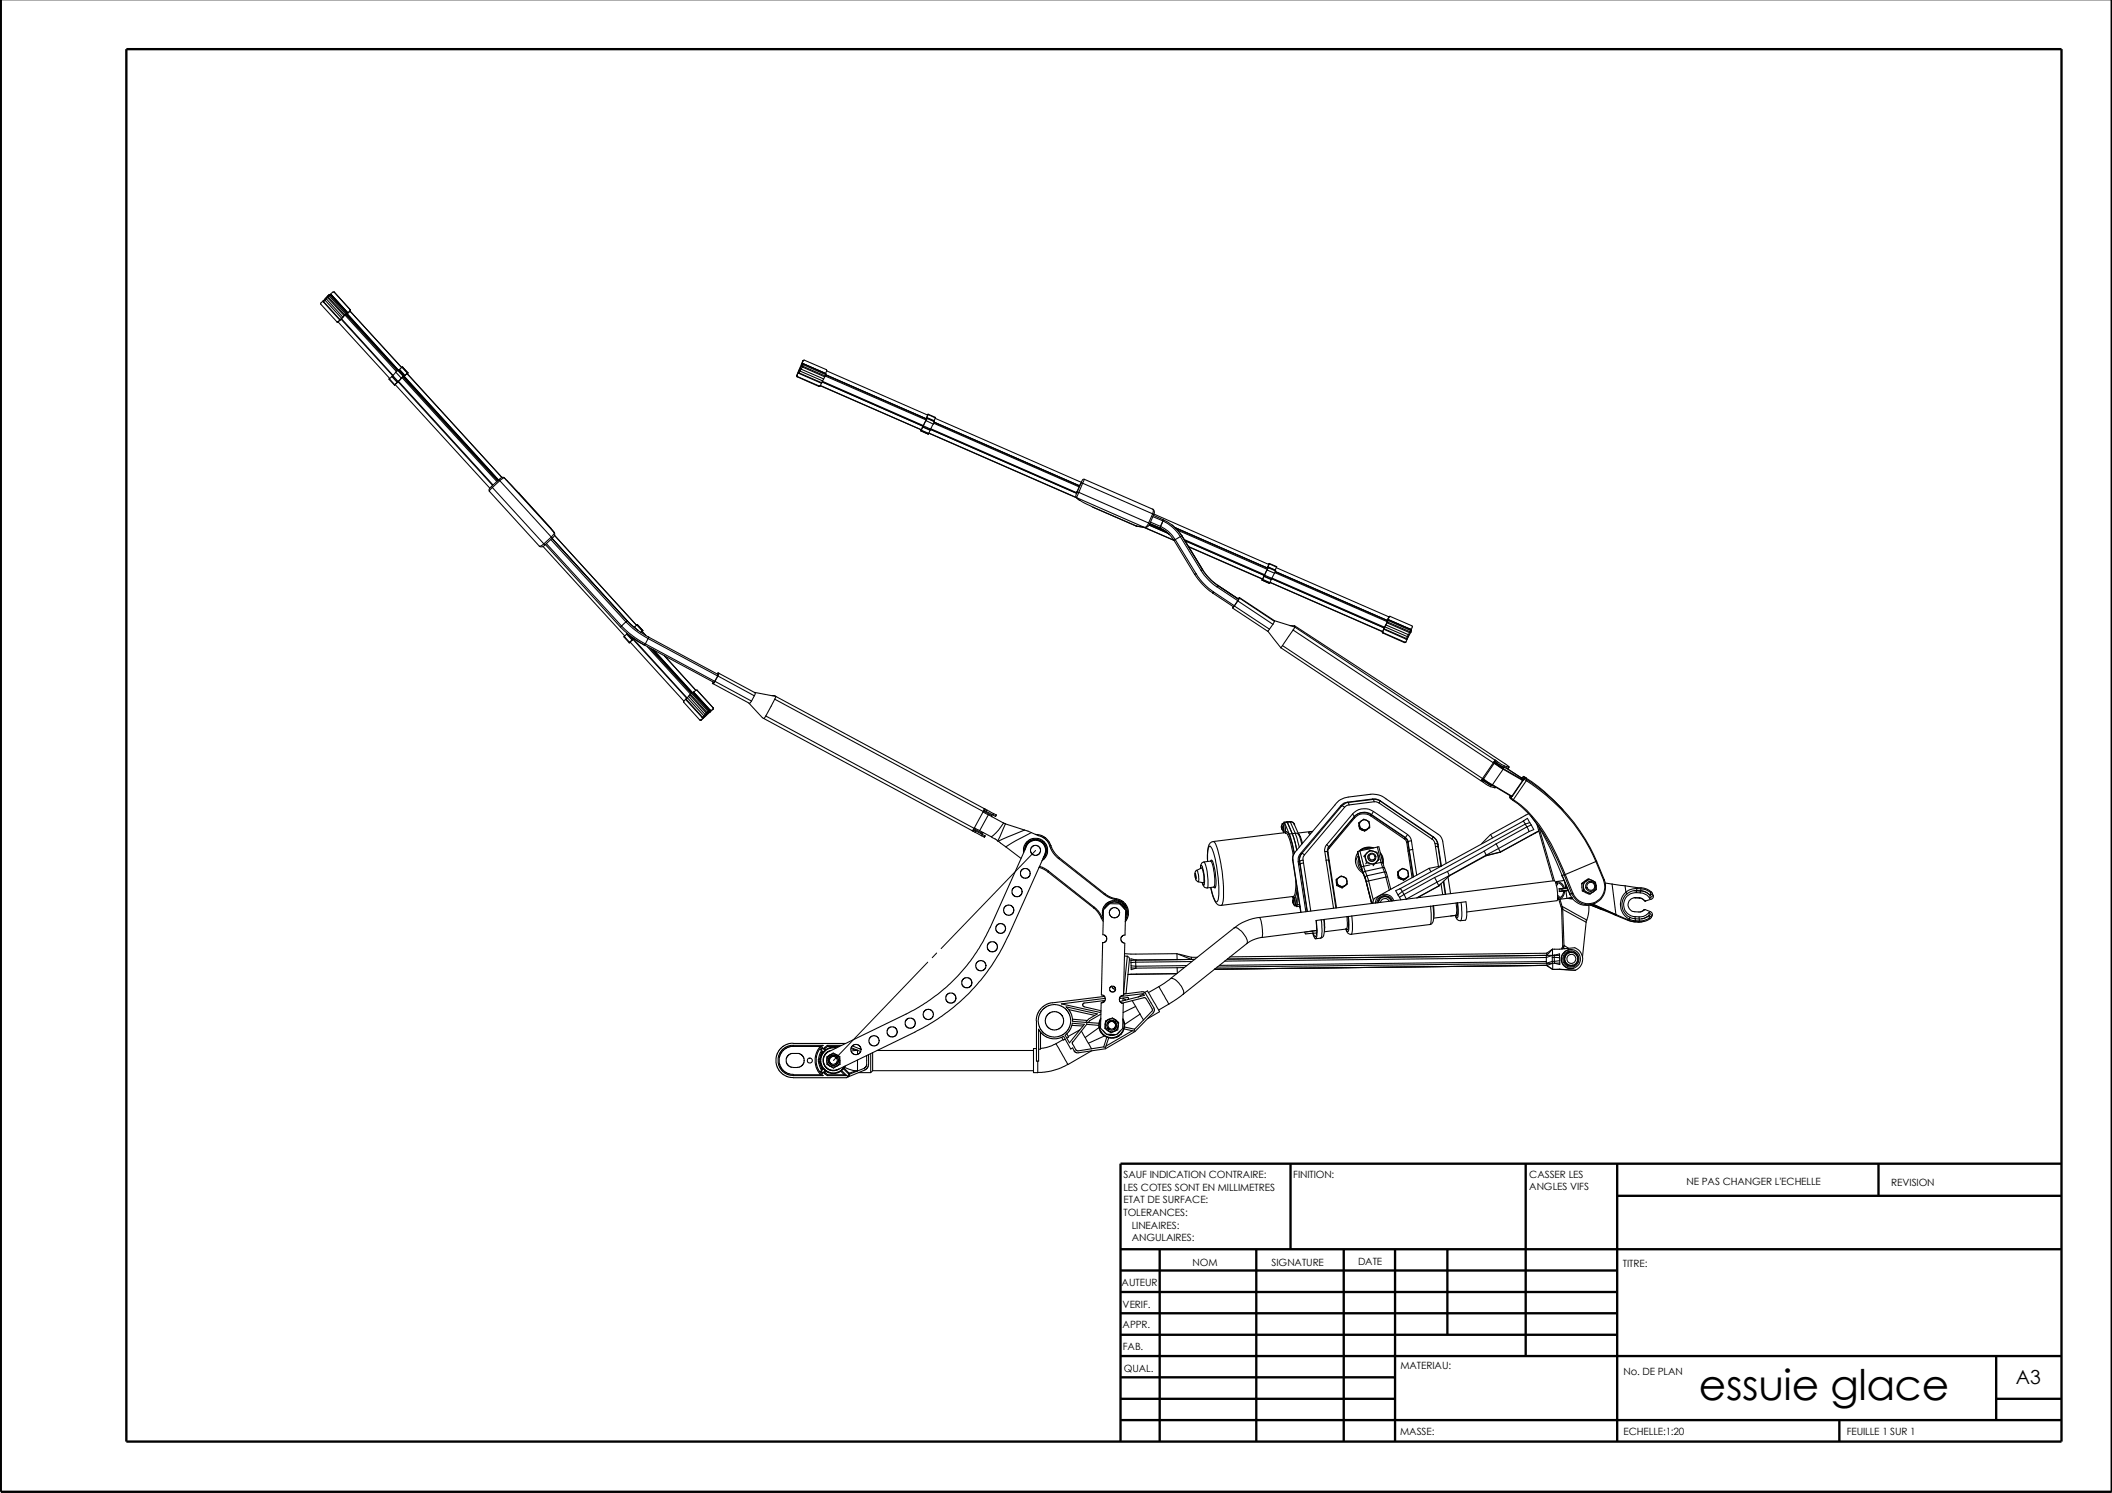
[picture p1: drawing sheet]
<svg xmlns="http://www.w3.org/2000/svg" width="420mm" height="297mm" viewBox="0 0 420 297" stroke-linecap="round" stroke-linejoin="round" font-family="sans-serif">
<defs><g id="words">
<text font-size="8.4" x="338" y="278.5">essuie glace</text>
<text font-size="3.9" x="401.1" y="275.4">A3</text>
<g font-size="2">
<text x="223.5" y="234.4">SAUF INDICATION CONTRAIRE:</text>
<text x="223.5" y="236.9">LES COTES SONT EN MILLIMETRES</text>
<text x="223.5" y="239.4">ETAT DE SURFACE:</text>
<text x="257.3" y="234.4">FINITION:</text>
<text x="304.2" y="236.9">ANGLES VIFS</text>
<text x="304.2" y="234.4">CASSER LES</text>
<text x="335.5" y="235.8">NE PAS CHANGER L'ECHELLE</text>
<text x="376.2" y="236">REVISION</text>
<text x="223.5" y="241.9">TOLERANCES:</text>
<text x="225.2" y="244.4">LINEAIRES:</text>
<text x="225.2" y="246.9">ANGULAIRES:</text>
<text x="237.3" y="251.8">NOM</text>
<text x="253" y="251.8">SIGNATURE</text>
<text x="270.2" y="251.8">DATE</text>
<text x="223.1" y="255.9">AUTEUR</text>
<text x="322.9" y="252.1">TITRE:</text>
<text x="223.3" y="260.2">VERIF.</text>
<text x="223.3" y="264.3">APPR.</text>
<text x="223.4" y="268.6">FAB.</text>
<text x="223.6" y="273">QUAL.</text>
<text x="278.6" y="272.4">MATERIAU:</text>
<text x="323" y="273.5">No. DE PLAN</text>
<text x="278.5" y="285.4">MASSE:</text>
<text x="323" y="285.5">ECHELLE:1:20</text>
<text x="367.4" y="285.5">FEUILLE 1 SUR 1</text>
</g>
</g></defs>
<g fill="none" stroke="#000" stroke-width=".47">
<path d="M.2 -.1v296.9h419.9v-296.9M25.1 9.8h385v277h-385zM256.7 231.5v17M303.5 231.5v38.3M321.7 231.5v55.3M321.7 237.9h88.4M373.7 231.5v6.4M410.1 231.5h-187.2v55.3M222.9 252.8h98.8M222.9 257h98.8M222.9 248.5h187.2M230.7 248.5v38.3"/>
<path d="M249.9 248.5v38.3M267.3 248.5v38.3M277.5 248.5v38.3M287.9 248.5v17.1M222.9 274h54.6M222.9 278.3h54.6M222.9 265.6h98.8M222.9 261.3h98.8M222.9 269.8h187.2M397.1 278.3h13M397.1 269.8v12.7M222.9 282.5h187.2"/>
<path d="M365.9 282.5v4.3"/>
</g>
<g fill="none" stroke="#000" stroke-width=".21">
<path d="M64.3 59.8v.3M64.3 59.8l.1 .2M64.3 59.8l-.5 .5v.2l3.2 3.6 .3-.1M64.6 59.5l.1 .2M64.6 59.5l-.3 .3M64.6 59.5h.1M64.7 59.7l3.3 3.6M64.7 59.7l-.3 .3M64.9 59.2v.3M64.9 59.5l-.2 .2M64.9 59.2l-.3 .3M64.9 59.5l3.3 3.6"/>
<path d="M65.1 58.9h.1M65.1 58.9l.2 .2M65.1 58.9v.3M65.1 58.9l-.2 .3M65.1 59.2l3.3 3.6M65.1 59.2l-.2 .3M65.3 59.1l-.2 .1M65.3 59.1l3.3 3.6M65.4 58.7l.1 .1M65.4 58.7l-.3 .2M65.5 58.7h-.1M65.5 58.7h.1"/>
<path d="M65.5 58.8l3.3 3.7M65.5 58.8l-.2 .3M65.6 58.6l.2 .1M65.6 58.6l.3 .1M65.6 58.6l-.1 .1M65.6 58.6h.3M65.6 58.7l-.1 .1M65.6 58.6h.1M65.6 58.7l3.3 3.7M65.6 58.7h.2M65.8 58.7l3.3 3.6M65.9 58.6h.1"/>
<path d="M65.9 58.7h-.1M65.9 58.7l3.2 3.6M65.9 58.6v.1M65.9 58.6l3.3 3.7M65.9 58.6l3.3 3.6M66.4 58.1l.1 .1M66.5 58.1h-.3l-.6 .5M66.5 58.1l3.1 3.5M66.5 58.1v.1M66.5 58.2l3.2 3.4M64.3 60.1l3.3 3.6M64.3 60.1h.1"/>
<path d="M64.4 60l-.1 .1M64.4 60l3.3 3.6M67 64.1h.3M67.3 64l10.2 11.3M67.3 64h.1M67.6 63.7l-.3 .3M67.7 63.6l-.1 .1M67.8 63.5l10.3 11.3M67.8 63.5l-.5 .5M67.9 63.4l-.1 .1M67.9 63.4l10.3 11.3M68 63.3l-.3 .3"/>
<path d="M68.2 63.1l-.2 .2M68.4 62.8l-.2 .3M68.6 62.7l-.2 .1M68.6 62.7l-.7 .7M68.6 62.7l10.3 11.2M68.7 62.5h.2l10.2 11.2M68.7 62.5l10.3 11.3M68.7 62.5l-.1 .2M68.8 62.5l-.2 .2M68.9 62.4v.1M68.9 62.4l-.1 .1M68.9 62.4l10.3 11.3"/>
<path d="M69 62.4h-.1M69 62.4l10.2 11.2M69 62.4h.1M69.1 62.3l-.2 .1M69.1 62.3h.1M69.2 62.2v.1M69.2 62.2h.1M69.6 61.6v.3M69.6 61.9h.1M69.6 61.9l-.4 .3M69.6 61.9l-.6 .5M69.6 61.6h.1"/>
<path d="M69.6 61.9l10.3 11.3M69.6 61.9l10.3 11.2M69.7 61.6v.3M77.5 75.4h-.1l1.1 1.2M77.5 75.4l1 1.1M78 74.9l1 1.2M78 74.9l-.5 .5M78 74.8v.1M78 74.8l1.1 1.2M78.1 74.7l-.1 .1M78.1 74.7l1.1 1.2M78.5 76.5v.1"/>
<path d="M78.6 76.5l-.1 .1M78.7 74l-.6 .7M78.7 74l1.1 1.2M79 76.1l-.5 .4M79.1 76l-.1 .1M79.1 73.7l.2-.1 1.1 1.2M79.1 73.7l1.1 1.1M79.1 73.7l-.4 .3M79.2 75.9l-.6 .6 18.8 20.6M79.2 75.9l-.1 .1M79.2 75.9l18.8 20.7M79.3 75.9l.7-.8 18.8 20.7"/>
<path d="M79.3 75.9h-.1M79.3 75.9l18.8 20.6M79.4 73.6l-.1 .1M79.4 73.6l1.1 1.2M79.5 73.5l-.1 .1M79.5 73.5l1 1.2M79.8 75.2l-.6 .7M80 73.1l1.1 1.2M80 73.1l-.5 .4M80 73v.1M80 73l1.1 1.2M80 73h.1"/>
<path d="M80.1 73l1 1.2M80.2 74.8l-.4 .4M80.3 74.9v.1M80.3 74.9l18.8 20.6M80.4 74.8l-.1 .1M80.4 74.8h-.2M80.4 74.8l18.8 20.7M80.4 74.8h.1M80.5 74.8h-.1M80.5 74.7v.1M81 74.3l-.6 .5M81 74.3l18.9 20.7"/>
<path d="M81.1 74.3l-.6 .4M81.1 74.2v.1M81.1 74.2l-.1 .1M81.1 74.2h.1M158.5 74.7l.1 .3M158.6 74.7l.1 .2M158.6 74.7h-.1M158.6 75l4.3 1.9M158.7 74.9l4.3 1.9M158.7 74.9l-.1 .1M158.8 74l.2 .2M158.8 74l.2 .3"/>
<path d="M158.8 74l-.2 .7M159 74.3l4.4 1.9M159 73.7l.2 .1M159 74.2v.1M159 73.7l-.2 .3M159 74.2l4.5 2M159.2 73.8l4.4 2M159.2 73.8l-.2 .4M159.2 73.2l-.2 .5M159.2 73.2l.2 .2M159.4 73.4l-.2 .4M159.4 73.4l4.5 2"/>
<path d="M159.5 72.8l.1 .2M159.5 72.8l.2 .1M159.5 72.4v.1M159.5 72.5h.1M159.5 72.8l-.3 .4M159.6 72.5l.2 .1M159.6 72.5l-.1 .3M159.6 72.4l-.1 .1M159.6 72.4h-.1M159.6 73l4.5 2M159.6 73l-.2 .4M159.7 72.9l-.1 .1"/>
<path d="M159.7 72.9l4.5 1.9M159.7 72.4l-.1 .1M159.7 72.4h.1M159.7 72.4h-.1M159.7 71.8l-1.2 2.9M159.8 72.3l-.3 .1M159.8 72.3l-.3 .2M159.8 72.3h.1M159.8 72.3l4.4 2M159.8 71.8l.2-.2 4.4 1.9 .1 .3M159.8 71.8h-.1M159.8 71.8l-.3 .6"/>
<path d="M159.8 72.6l-.1 .3M159.8 72.6l4.5 1.9M159.8 72.4v.2M159.8 72.4l4.5 2v.1M159.8 71.7v.1M163 76.8l-.1 .1M163.2 76.8l-.3 .1M163.2 76.8l20.1 8.7M163.2 76.7l-.2 .1M163.2 76.7l20.1 8.8M163.4 76.2l-.2 .5M163.5 76.2h-.1"/>
<path d="M163.6 76l20 8.8M163.6 75.9l20.1 8.8M163.6 75.8l-.1 .4M163.9 75.4l-.3 .4M164.1 75l-.2 .4M164.2 74.8l-.1 .2M164.2 74.8l20.1 8.8M164.2 74.3h.1M164.2 74.6l20.2 8.8M164.3 74.5l20 8.8M164.3 74.5l-.1 .3M164.5 73.8l20.1 8.8-.3 .7"/>
<path d="M164.5 73.8l-.3 .5M97.4 97.7l9.9 11M97.8 96.8a.71 .71 0 0 0-.4 1v-.2l.5-.6M97.8 96.8l.1 .2M97.9 97l10.3 11.2M99 95.6l-18.9-20.7 18.9 20.8M99.3 95.4l.1 .2M99.3 95.4l-1.5 1.4M99.3 95.4h.1M99.4 95.6l10.3 11.2M99.4 95.6l-1.5 1.4M100.3 95.1a.77 .77 0 0 0-1 .3"/>
<path d="M100.3 95.1l-.9 .5M100.3 95.1l2.9 3M100.3 95.1l10 10.9M103.2 98.1l7.1 7.9M103.2 98.1h.1M183.2 85.7l1.4 .7M183.2 85.7h.1M183.2 85.7l1.5 .6M183.3 85.6l-.1 .1M183.3 85.5l-.1 .2M183.3 85.5h.1M183.3 85.6l1.5 .6"/>
<path d="M183.5 85l-.2 .6M183.5 85l1.5 .6M183.6 84.9l-.1 .1M183.6 84.9l1.5 .6M183.6 84.8l-.3 .7M183.6 84.8h.1M183.7 84.7l-.1 .2M183.7 84.7l-.1 .1M183.7 84.7l1.5 .7M184.2 83.7l-.5 1M184.2 83.7l1.5 .7M184.3 83.6l-.6 1.1"/>
<path d="M184.3 83.3h.1M184.3 83.2v.1M184.4 83.1h.1M184.4 83.1l-.1 .1M184.4 83.4h.1M184.4 83.1v.1M184.4 83.4l-.1 .2M184.4 83.1l1.4 .6M184.4 83.2l1.5 .7M184.4 83.2l-.1 .1M184.4 83.2l-.2 .5M184.6 82.5l-.2 .6"/>
<path d="M184.6 82.5l1.5 .6M184.6 82.4l-.1 .2M184.6 82.4v.1M184.6 82.4l1.5 .7M184.7 86.3l-.1 .1M184.8 86.2l-.1 .1M184.8 86.1l42.9 18.8M185 85.6l-.2 .6M185.1 85.5l-.1 .1M185.2 85.4l-.1 .1M185.2 85.3l29 12.7M185.7 84.4l-.5 1"/>
<path d="M185.7 84.2l29 12.7M185.8 83.7v.1M185.8 84l28.9 12.7M185.8 84l28.9 12.6M185.9 83.9l-.2 .5M186 83.2l29.1 12.8M186.1 83.1l-.3 .6M214.1 98.9l.7 .7M214.1 98.9l.1 .1M214.2 98.1l-.1 .8M214.2 99l.7 .6M214.2 98.1l-29.1-12.7 29.1 12.8"/>
<path d="M214.3 97.9l-.1 .2M214.3 97.9l.3 .1M214.3 97.8v.1M214.3 97.8h.1M214.6 98l-.4 1M214.6 98l13.9 6.1M214.9 99.6l2.6 1.3M215 96.2v.1M215 96.2l-.7 1.7M215.1 96.1h.3M215.1 96.1l-.8 1.8M215.4 96.1l-.8 1.9"/>
<path d="M215.4 96.1l13.9 6.1M215.8 95.4a.64 .64 0 0 0-.7 .7M215.8 95.4l-.4 .7M215.8 95.4l13.5 5.9M108 108.7l16.3 17.8M108.2 108.2l.2 .2M108.2 108.2l-.5 .4-.4 .1M108.4 108.4l-.5 .4-.6-.1M108.5 108.3l14.9 16.5M108.7 108.2l14.9 16.3M109.6 107.4l14.9 16.3M109.7 106.8l.2 .3"/>
<path d="M109.7 106.8l-1.5 1.4M109.8 107.1l15 16.4M109.9 107.1l-1.5 1.3M110.3 106a.84 .84 0 0 1-.4 1.1M110.3 106l-.1 .2-.5 .6M110.3 106h.1M110.3 106.5l16.3 17.9M217.5 100.9l8.6 3.8M217.5 100.9h.1M217.5 100.9l8.5 3.7M226 104.6l.1 .1M226 104.6l1.7 .3"/>
<path d="M226.1 104.7l1.7 .2M227.6 104.9l6 2.6M227.7 104.9h.1M228.5 104.1l.3 .1M228.5 104.1l-.3 .5-.5 .3M228.6 104.5l3.7 1.6M228.7 104.4l3.2 1.3M228.8 104.2l-.4 .5-.6 .2M228.8 104.2l1.9 .9M228.8 104.2l1.9 .8M228.9 103.9l2 .8M229.3 101.3l.3 .3-.1 .8"/>
<path d="M229.3 101.3l.1 .1-.1 .8M229.3 102.2l.2 .2M229.3 102.2l-.8 1.9M229.4 102.8l1.9 .8M229.5 102.5l1.9 .9M229.5 102.4l-.7 1.8M229.6 102.3l22.8 10-.3 .7M230.7 105.1l1 .5 .8 .7M230.7 105.1l1.8 1.2M230.7 105.1h.1M230.7 105l.8 .4a7.3 7.3 0 0 1 2 2.1M230.7 105h.1"/>
<path d="M230.7 105v.1M230.9 104.7l-.2 .3M230.9 104.7a6.5 6.5 0 0 1 2.9 2.7M231.3 103.6a8.1 8.1 0 0 1 3.5 3.2M231.3 103.6l-.4 1.1M231.4 103.4l.9 .4 1.5 1.2M231.4 103.4l-.1 .2M232.5 106.3h.1M233.2 104.5l.8 .7 1.1 1.4M233.5 107.5l4.1 6.8M233.8 107.4l-.3 .1M233.8 107.4h.1"/>
<path d="M233.8 107.4l4.1 6.7M233.8 105l1.3 1.5M233.8 105l18.4 8.1M233.8 105l18.3 8M233.9 105.1l18.3 8M234.2 105.5l17.9 7.8M234.8 106.8l-1 .6M234.8 106.8l4.2 6.7M235.1 106.6l-.3 .2M235.1 106.5l4.1 6.8M235.1 106.5h.1M235.1 106.5v.1"/>
<path d="M235.6 107.4l16 6.9M235.7 107.6l15.8 6.9M236.5 108.8l14.7 6.4M237.6 114.3a13.3 13.3 0 0 0 3.6 3.7M237.9 114.1l-.3 .2M237.9 114.1a11.8 11.8 0 0 0 3.5 3.7M239 113.5a10.6 10.6 0 0 0 3.1 3.3M239.2 113.3l-.2 .2M239.2 113.3a10.9 10.9 0 0 0 3.1 3.2M239.2 113.3h.1M241.4 117.8l-.2 .2M241.4 117.8l4.2 2.7-.2 .2-4.2-2.7"/>
<path d="M242.1 116.8l4.1 2.7M242.3 116.5l-.2 .3M242.3 116.5l4.1 2.7M242.3 116.5h.1M242.3 116.5l4.1 2.8M246.2 119.5l-.6 1.1M246.4 119.3l-.2 .2M246.4 119.2v.1M246.5 118.9l-.1 .3M246.5 118.9l.1 .1M246.5 118.9l7 4.6M246.6 119l-.4 .5 7 4.7"/>
<path d="M246.6 119l6.9 4.6M251.1 115.4l1.4 .7M251.1 115.4h.1M251.1 115.4l1.5 .6M251.2 115.2l-.1 .2M251.2 115.3l-.1 .1M251.2 115.2h.1M251.2 115.3l1.4 .6M251.4 114.7l-.2 .6M251.4 114.7l1.5 .6M251.5 114.6l-.1 .1M251.5 114.5h.1"/>
<path d="M251.5 114.5l-.3 .7M251.5 114.6l1.4 .6M251.5 114.4v.2M251.5 114.4l1.5 .7M251.6 114.3l-.1 .2M252.1 113.4l-.6 1M252.1 113.4l1.5 .6M252.1 113.3l-.5 1M252.1 113h.1M252.2 112.9h.1M252.2 113.1l-.1 .2M252.3 112.8l-.1 .1"/>
<path d="M252.3 112.8l1.4 .6M252.3 112.9l1.5 .7M252.3 112.9l-.2 .5M252.5 112.1l-.1 .2M252.5 112.1v.1M252.5 112.1l1.4 .7M252.5 112.2l-.2 .6M252.5 112.2l1.4 .6M252.5 116.1h.1M252.6 116l-.1 .1M252.6 115.9v.1M252.9 115.3l-.3 .6"/>
<path d="M252.9 115.2v.1M253 115.1l22.4 9.8M253 115.1l-.1 .1M253.1 115l22.4 9.8M253.6 114l-.6 1.1M253.6 113.9l22.4 9.8M253.7 113.4v.1M253.7 113.7l22.4 9.8M253.8 113.6l-.2 .4M253.9 112.9l22.4 9.8M253.9 112.8l-.2 .6M123.4 124.8a17.2 17.2 0 0 0 4.8 3.5"/>
<path d="M123.6 124.5l-.2 .3M123.6 124.5l2.3 2 2.5 1.6M124.2 126.6l-.1 .1 1.1 1.2M124.2 126.6l1.1 1.2M124.5 123.7l2.1 1.9 2.3 1.4M124.5 123.7h.1M124.5 123.7l-.9 .8M124.7 126.2l1.1 1.1M124.7 126.2l-.5 .4M124.7 126.1v.1M124.7 126.1l1.1 1.2M124.8 123.5l2.1 1.9"/>
<path d="M124.8 123.5l-.3 .2M124.8 123.5l2 1.8M124.8 126l-.1 .1M124.8 123.5h.1M125.1 126.3l.8 .9M125.3 127.8l-.1 .1M125.4 127.8l-.2 .1M125.7 126.8l2.5 1.5M125.8 127.3h.1M125.8 127.3l-.5 .5M125.9 127.2l-.1 .1M125.9 127.2l10.7 11.7"/>
<path d="M125.9 127.2l-.6 .5 10.7 11.8M126 127.1l-.1 .1M126 127.1l.1-.1-.2 .2M126 127.1l10.7 11.8M126.2 124.8h-.1M126.2 124.8l.4 .4M126.7 124.3l1.1 1.2M126.7 124.3l-.5 .5M126.8 124.2l-.1 .1M126.8 125.3l.1 .1M126.8 124.3l1.1 1.1M126.8 124.2l1 1.2"/>
<path d="M126.8 124.2v.1M126.8 124.3h.1M126.9 125.4l2.1 1.3M127.7 125.6l.8 .8M127.7 125.6h.1M127.8 125.5l-.3 .3M127.8 125.4v.1M127.8 125.4h.1M127.9 125.4l-.1 .1M128.2 128.3l13.8 7.5 .2-.2M128.4 128.1l-.2 .2M128.4 128.1l13.8 7.5"/>
<path d="M128.8 128.7l8.6 9.4M128.9 127h.1M128.9 127l-.5 1.1M128.9 127l13.9 7.5M129 126.7l-.1 .3M129 126.7h.1M129 126.7l13.9 7.5M129.3 128.9l8.2 9.1M129.6 129.1l8 8.8M129.8 129.2l7.9 8.6M130 129.3l7.7 8.5M132.2 130.5l6.2 6.8"/>
<path d="M136 139.5v.2l3.2 3.5h.3M136.4 139.1l3.3 3.6M136.4 139.1l-.4 .4M136.5 139.1h-.1M136.5 139.1l3.3 3.6M136.7 138.8l3.3 3.6M136.7 138.8l-.2 .3M137 138.5l-.3 .3M137 138.5l3.3 3.7M137.2 138.3l3.3 3.6M137.2 138.3l-.2 .2M137.4 138.1l-.2 .2"/>
<path d="M137.4 138.1l3.2 3.6M137.6 137.9l3.2 3.6M137.6 137.9l-.2 .2M137.7 137.8l-.1 .1M137.7 137.8l3.3 3.6M137.7 137.8h.1M137.8 137.8l3.3 3.6M137.9 137.8h-.1M137.9 137.8l3.3 3.6M138 137.7l3.3 3.6M138 137.7l-.1 .1M138 137.7h.1"/>
<path d="M138 137.7l3.3 3.6v.3M138.4 137.3h.3M138.4 137.3l-.4 .4M138.6 137.3h.1M138.7 137.3l3.2 3.5M141.8 136l7.3 4 .4-.5M141.8 135.7l-.1 .3h.1M141.9 135.7l.1 .1M142.2 135.6l-.4 .4M142.2 135.6l7.3 3.9M142.8 134.5l-.6 1.1M142.8 134.2h.1"/>
<path d="M142.8 134.5l7.3 3.9M142.9 134.2l-.1 .3M143 133.9l-.2 .6M143 133.9l7.2 3.9-.1 .6M143 133.9h-.1l-.2 .2M149 139.9l3 3.1M150.1 138.4l-.6 1.1M150.1 137.8l4.2 .8M153.6 138.4h.4l.3 .2M154.1 139.1l-1.8 3.4M154.1 139.1l41.5 22.4M154.3 138.6l-.2 .5"/>
<path d="M154.3 138.6l41.5 22.3M245.2 121l7 4.6M245.6 120.6l-.4 .3 .1-.2M245.6 120.6l6.9 4.6M252.2 125.6l2.6 3.3M252.5 125.2l-.3 .4M253.2 124.2l-.7 1M253.5 123.6l-.3 .6M253.5 123.5v.1M253.5 123.5l4.1 1.3M254.8 128.9l39.8 26.4 .3-.4M254.8 128.9h.1"/>
<path d="M255.1 128.4l-.3 .5M255.1 128.4l39.8 26.5M256.6 124.5h.9M257.2 125.3l-2.1 3.1M257.2 125.3l39.9 26.5M257.5 124.5l29.9 19.4 12.2 8.2 .6 .5M257.5 124.5l.1 .3M257.6 124.8l-.4 .5M257.6 124.8l39.8 26.4M257.6 124.8h.1M275 125.7l.1 .2M275 125.7h.1"/>
<path d="M275 125.6v.1M275.1 125.6h.1M275.1 125.6l.1 .3M275.1 125.6l-22.4-9.7 22.3 9.8M275.1 125.6l-.1 .1M275.1 125.9l4.3 1.9M275.2 125.9h-.1M275.2 125.9l4.3 1.9M275.3 125.2l-.2 .4M275.3 125.2l4.4 2M275.3 125.1v.1M275.3 125.1l4.5 1.9"/>
<path d="M275.4 124.9h.1M275.4 124.9l-.3 .7M275.5 124.8l-.1 .1M275.5 124.7l-.2 .4M275.5 124.7l4.5 2M275.7 124.3l-.2 .4M275.7 124.3l4.5 2M275.9 123.9l-.2 .4M275.9 123.9l4.5 2M276 123.7l-.5 1.1M276 123.4h.1M276 123.7l-.1 .2"/>
<path d="M276 123.7l4.5 2M276.1 123.2h.1M276.1 123.3h.1M276.1 123.2l4.5 2M276.1 123.5l-.1 .2M276.1 123.2v.1M276.1 123.4l-.1 .3M276.1 123.4l4.5 2M276.2 123.3l-.1 .1M276.2 123.3l4.5 2M276.3 122.7l.3-.1 4.3 1.9 .1 .2-.3 .6M276.3 122.7h.1"/>
<path d="M276.3 122.7l-.3 .7M276.3 122.7l-.2 .5M276.4 122.6l-.1 .1M279.5 127.8h-.1M279.7 127.8h-.3M279.8 127h.2M279.8 127l-.1 .2M280 127l-.3 .2M280 126.7h.2M280 127l-.3 .7-.2 .1M280 126.7l-.2 .3M280.2 126.3l-.2 .4"/>
<path d="M280.2 126.7l-.2 .3M280.2 126.7h.1M280.4 126.2l-.2 .5M280.4 125.9l-.2 .4M280.5 125.7l.2 .1M280.5 125.7l-.1 .2M280.6 125.2l.1 .1M280.6 125.2h.1M280.6 125.4l.2 .1M280.6 125.4l-.1 .3M280.7 125.8h.1M280.7 125.3l.1 .2"/>
<path d="M280.7 125.3l-.1 .1M280.7 125.8l-.3 .1M280.7 125.8l-.3 .4-.2 .1M280.8 125.5l-.1 .3M139.3 143.3h.2M139.5 143.2v.1M139.7 142.7l.3 .1M139.7 142.7h.1M139.8 142.7h-.1M139.8 142.7l.2 .1M140 142.8l-.5 .4M140 142.4l.2 .1"/>
<path d="M140 142.4l-.2 .3M140.2 142.5l-.2 .3M140.3 142.2h.2M140.3 142.2l-.3 .2M140.5 141.9l-.2 .3M140.5 142.2l-.3 .3M140.6 141.7l.2 .2h-.3M140.6 141.7l-.1 .2M140.8 141.5l.2 .2M140.8 141.5l-.2 .2M141 141.4v.3M141 141.4l-.2 .1"/>
<path d="M141 141.7l-.5 .5M141 141.7h.1M141 141.4h.1M141.1 141.4v.3M141.2 141.6l-.1 .1M141.2 141.4h-.1M141.2 141.4v.2M141.3 141.3v.3M141.3 141.6h-.1M141.3 141.6h.1M141.3 141.3l-.1 .1M141.3 141.3h.1"/>
<path d="M141.8 141.1l-.5 .5M141.8 141.1h.1M141.8 141.1l-2.3 2.2M141.9 140.8l-.1 .3M152 143l41.4 22.3M152.3 142.5l-.3 .5M152.3 142.5l41.5 22.3M268.1 159.6a1.81 1.81 0 0 0-1.4 .7M268.1 159.6v.1M268.2 159.6l-.5 .2-.8 .5M268.2 159.6l.2 .5M273.1 159h.8l.7 .3"/>
<path d="M273.1 159h.1M273.1 159l-5 .6M273.2 159h.5l.9 .4M273.2 159l.2 .5M273.2 159l-5 .6M273.4 159.5l1 .3M273.4 159.5l-5 .6M274.4 159.8l10.4 7.1M274.6 159.4l-.2 .4M274.6 159.3v.1M274.6 159.4l10.5 7.1M274.6 159.3l10.5 7.2"/>
<path d="M294.6 155.3l.2 .1M294.8 155.1l.2 .1M294.8 155l.7 .5a1.66 1.66 0 0 0 1.3 .7M294.8 155.4l.3 .3M294.9 154.9l.2 .2M295 154.9l.1 .1M295 155.2l.3 .2M295 155.2l-.2 .2M295.1 155.7l1.4 .8M295.1 155l1.8 1.1M295.1 155v.1M295.1 155.1l1.7 1.1"/>
<path d="M295.3 155.4l1.4 .9M295.3 155.4l-.2 .3M296.5 156.5l.9 .2M296.7 156.3l.5 .1M296.7 156.3l-.2 .2M296.8 156.2l3.8 2.2M296.9 156.1l-.1 .1M296.9 156.1l3.9 2.3M297.1 151.7l.2 .1M297.1 151.8l-2.2 3.1M297.1 151.6l.2 .2M297.2 151.6l1.7 1.2 .3-.1"/>
<path d="M297.3 151.8l1.7 1.2M297.3 151.5l.2 .1M297.3 151.8l-2.2 3.2M297.3 151.8l1.7 1.1M297.3 151.8h.1M297.4 151.2l-.3 .6M297.4 151.2l.2 .1M297.4 151.2h.1M297.5 156.5l-.1 .2M297.5 151.6l.2 .2M297.5 156.6l-.1 .1M297.6 151.3l.3 .3"/>
<path d="M297.6 151.3l-.1 .3M297.7 151.8l1.4 .9M297.9 151.6l1.4 .8M297.9 151.6l-.2 .2M299 152.9v.1M299 153l-2.1 3.1M299 152.9l3.8 2.2M299 153l3.9 2.3M299.1 152.7l.9 .2M299.3 152.4l.9 .2M299.3 152.4l-.2 .3M299.6 152.8l3.1 2"/>
<path d="M300.2 152.6l-.2 .3M300.5 158.9l.5 .3 .1-.1M300.5 158.3l-.2 .3 .2 .3M300.5 158.3l.1 .4M300.6 158.4h.2M300.6 158.4h.1M300.6 158.4l.1 .1M300.6 158.4v.1M300.6 158.7l-.1 .2M300.6 158.7l.5 .4M300.6 158.5v.2M300.6 158.7h.1"/>
<path d="M300.6 158.5h.1M300.7 158.5l-.1 .2M300.8 158.4l.1 .1M300.9 158.5h-.2M300.9 159.2a23.6 23.6 0 0 1 8.1 10l2.2 4.9M301.1 159.1a25.2 25.2 0 0 1 8.7 11.2l1.6 3.7M302.7 154.8h.1M302.7 154.8l.1 .3M302.8 155.2l.1 .1M302.8 155.2h.2M302.8 155.1v.1M302.9 155.3h.1"/>
<path d="M302.9 154.7h.1M302.9 154.7l-.2 .1M302.9 155.3l-2.1 3.1M302.9 154.7l.2 .4M303 155.3l-2.1 3.2M303 155.2v.1M303.1 155.1l-.1 .1M303.1 155.1h-.3M303.1 155.1h.1M303.1 154.5l-.2 .2M303.1 154.5l.5 .3M303.1 154.5l.2 .3"/>
<path d="M303.1 155l.5 .3M303.1 155v.1M303.3 154.8l-.2 .2M303.3 154.8l.4 .3M303.6 154.8a33.7 33.7 0 0 1 7.4 6.4M303.6 154.8l.1 .3M303.6 155.3a36.5 36.5 0 0 1 13.9 16.1M303.6 155.3l-2.5 3.8M303.7 155.1a36.2 36.2 0 0 1 13.9 16.2M303.7 155.1l-.1 .2M193.4 165.3l.2 .1M193.4 165.3h.1"/>
<path d="M193.6 165.1h.2M193.6 165.4l.4 .2M193.7 164.9l1.7 .9M193.8 164.8l-.4 .5M193.8 165.1l-.2 .3M193.8 165.1l.3 .2M193.8 164.7l1.1 .6M194 165.6l1.3 .7M194.1 165.3l1.3 .7M194.1 165.3l-.1 .3M194.9 165.3l2.3 1.2M195.3 166.3l.5 .2"/>
<path d="M195.4 165.8l-.1 .1M195.4 166l-.1 .3M195.4 166l.5 .3M195.5 161.5l1.1 .6M195.6 161.5l-1.8 3.3M195.7 165.7l-.3 .1M195.7 161.4l1.6 .8M195.7 161.2h.2M195.8 160.9l-.2 .6M195.8 160.9l.2 .1M195.8 160.9h.1M195.8 166.5v.1"/>
<path d="M195.9 161.2l.3 .2M195.9 166.3l-.1 .3M195.9 166.3l-.1 .2M196 161l-.1 .2M196 161l.3 .2M196.2 161.4l1.3 .7M196.3 161.2l1.4 .7M196.3 161.2l-.1 .2M196.6 162.1l-1.7 3.2M196.6 162.1l3 1.6M197.2 166.5l1.3 .8M197.3 162.2v.3"/>
<path d="M197.4 162.1l-.1 .1M197.5 162.1l.5 .3M197.7 161.9l-.2 .2M197.7 161.9l.5 .2M198 162.4h.1M198.2 162.1l-.1 .3M198.2 162.1l-.2 .3M198.5 167.3l.1 .1M198.6 167.4l1.5 1.1M199.6 163.7l-.1 .3a8.8 8.8 0 0 1-2.3 2.5M199.6 163.7l.4 .2M200 163.9l-1.5 3.4"/>
<path d="M200 163.9h.1M200 163.9l3.8 1.2M200.1 168.5l3 2.3M203.7 169.6v-1l.6-1.2 .5-.4 .8-.2 1.3 .1 .9 .6 .3 .5 .3 .8-.1 1.3-.3 .5-.7 .6M203.8 165.1l-5.2 2.3M203.8 169.2l.2-.9 .7-.9 .9-.4 1.3 .2 .9 .7 .4 .9-.1 1.1-.6 1M203.8 165.1l2.7 1.1M204 169l.2-1 .6-.6 1-.3 .9 .1 .9 .7 .5 .8-.1 1.1-.5 .8M204.2 168.4l.6-.8 .5-.3 1.2-.1 .7 .4 .4 .4 .4 .7v.8l-7.4 16.6a39.6 39.6 0 0 1-18.6 19.3l-15.3 7.4M204.2 168.4l-7.2 16.1a35.5 35.5 0 0 1-16.8 17.3l-15.7 7.6-.4 .5-.3 .7v.8l.3 .6 .4 .5 .7 .4h1l.4-.1M205.2 165.7l-3.1 1.6-2 1.2M206 166l.9 .1 1.1 .6 .5 .5 .5 1"/>
<path d="M206.5 166.2l1 .4 .7 .5 .6 1.2 .3-.1 .7 1.4 .9 1M206.7 172.6l1.1 .4 .7 .5M206.8 172.4l.6 .2 1.2 .7M208.5 173.5l.1-.2 9.1 7.2M208.5 173.5l9.1 7.1 .1-.1M208.8 168.3l.8 1.5 1 1M210.6 170.8l.1-.2 9.1 7.2M210.6 170.8l9.1 7.2M219.7 178l1.8 .9 .6 .1 .1-.1h.1l.5 .1 1.1 .9 .5 .9 .1 1.2-.2 .7-.5 .6M219.8 177.8l-.1 .2M219.8 177.8l1.2 .7 1.2 .3M222.1 179l1.1 .5 .6 .6 .3 .5 .2 1.2-.4 1.2"/>
<path d="M237.8 173.7l.2 .8-.1 .4zM238.1 173.1l-.2 .2a2.74 2.74 0 0 0 .1 1.9l.4 .2M238.1 173.1l.4 1.2-.1 1.1M238.1 173.1l.9-.4 .3 .5 .2 1.2-.1 1.2-1-.2M239.5 171.5a1.01 1.01 0 0 0-.7 1.3l.2-.6a6.6 6.6 0 0 1 .5 3.9l-.3-.5a1.09 1.09 0 0 0 .9 1.1M239.5 171.5l.3 .5 .3 1.4 .2 1.6v1.3l-.2 .4M240.8 171.3a6.3 6.3 0 0 1 .9 3.6v1l-.2 .6M240.8 171.3h.1M240.8 171.3l-1.3 .2M240.9 171.3v-.1a.99 .99 0 0 1 .6 1.1l.3 1.6a4.9 4.9 0 0 1 0 2.8l-.3-.2M241.3 167.4a1.73 1.73 0 0 0-1.1 1.9v2.1l.1-2.3 .1-.5 .3-.3a6.8 6.8 0 0 1 1.3 3.9l.2 1.2a21.3 21.3 0 0 1 .1 5.6l-.3 .5a4.4 4.4 0 0 1-1.1-2.8v-.1a5.9 5.9 0 0 0 1.4 3.4l.6 .1M241.3 167.4h.1a3.1 3.1 0 0 1 1 2.2l.7 3.6 .3 3.2-.1 2.9-.1 .6-.3 .2 14.4-1.7"/>
<path d="M241.5 176.5l-1.4 .2M254.9 164.3v.3M254.9 164.6l.1 .1M254.9 164.6h.2M255 164.3v.2M255 164.3h.1M255 164.3l-.1 .3M255 164.7v.1M255 164.5v-.1l.1 .2M255 164.8h.1M255 164.7h.1M255.1 163.9l.2 .4v1.1l-.3-.6"/>
<path d="M255.1 163.9l-.2 .4M255.1 164.6v.4l-.1-.2M255.1 163.9h.1M255.1 163.8h.1M255.2 163.8l.2 1v.6M255.2 163.8h.3l.2 1v.5l-.3 .1M255.3 165.4h.1M255.3 165.4v.3M255.6 163.7l-.2-.1v.2M255.6 163.7l.9 2.2M255.6 165.7l.2-.3a1.87 1.87 0 0 1 1 1.8l.7 2.6M255.7 165.7h.1"/>
<path d="M255.7 165.7a3.8 3.8 0 0 1 1.2 2.7l.4 1.7M255.7 165.7l-14.4 1.7M256 163.5l.1 .1M256 163.5l-.6 .1M256.1 163.6l1.3 3.1 .6 2.5M256.1 163.6l-.5 .1M256.5 165.9l.6 1.9 .4 2M256.6 163.4l.6 .2 .3 .4M256.6 163.4l.1 .1M256.6 163.4l-.6 .1M256.7 163.5l.5 .2 .3 .3M256.7 163.5l-.6 .1"/>
<path d="M256.7 163.5l1 2.3M257.1 178.4l.2 .5M257.2 171.2l1.6 10.3M257.2 179.5v-.6l.2-.2 .2 .9-.1 .6M257.2 179.1v.3M257.2 179.4v.1M257.2 171.1v-.8l.4-.8 7.9-9.3a3.6 3.6 0 0 1 2.7-1.6l4.5-.6a4 4 0 0 1 3 .9l10.4 7.1a2.01 2.01 0 0 1 .9 1.3l.7 4.5M257.2 179.1h.1M257.2 179.4h.1M257.2 171.1v.1M257.2 171.1l1.6 10.4M257.2 179.6l.1 .3 .3 .3"/>
<path d="M257.2 179.5l.1 .3-.1-.2M257.2 179.3l.1-.1v.2M257.2 179.1v.2M257.2 179.5v.1M257.2 179.5h.1M257.2 179.3h.1M257.2 179.6h.1M257.3 178.4h.1M257.3 179.4l-.1 .1M257.5 178.6l-.2 .1M257.5 178.6l.2 .6-.1 1M257.5 178.6h.3l.2 1.1v.4l-.4 .1"/>
<path d="M257.5 164l.9 2.2M257.5 163.9v.2M257.5 169.8a1.8 1.8 0 0 0-.3 1.4M257.5 169.7v.1M257.7 165.8l.8 2.8M257.7 165.8h.4l.3 .4M257.7 165.8l-1.2 .1M257.8 175.2l-.2 2.6-.3 .6M258 176.7a2.05 2.05 0 0 1-.5 1.8l-.3-.1M258.1 177.1v2.9M258.3 165.8l.2 .2M258.3 171.4v.6"/>
<path d="M258.3 166h.2M258.3 172l1.5 9.4M258.4 166.2l.6 1.7M258.5 166l.2 .5M258.5 166.4l.2 .1M258.5 171.4h-.2M258.5 180h-.4M258.6 171.3l1.4 10.1-1.5-10M258.6 171.3l-.1 .1M258.6 172h-.3M258.7 166.5l.4 1.3M258.7 169.8l.2 .1"/>
<path d="M258.7 169.8l-.4 .8v.8M258.9 169.9l-.3 .5-.1 1M259 169.8l-.4 .5v1M259 169.8l.5 .3M259 169.8h.1M259.2 171.2l-.6 .1M259.2 171.2l1.6 10.1M259.3 171.7l-.7 .2M259.5 170.1a1.13 1.13 0 0 0-.3 1.1M260.3 165.7l.3 .4M260.3 165.7l.4 .2M261 165.4v.1"/>
<path d="M261 165.4l-.6 .2-.1 .1M261 165.4h.1M261.1 165.4l-2.9 .3M263.6 169.4l.5 .1M263.6 169.4l.2 1.8M263.8 171.2h.5M263.8 171.2l1.5 9.5M263.9 168.1a1.68 1.68 0 0 0-.3 1.3M263.9 168.1l.4 .4M264.1 169.5l1.7 11.1M264.1 169.5h.1M264.2 169.5l.2 1.8"/>
<path d="M264.3 168.6l-.2 .9M264.3 168.6l.1 .2M264.3 168.5l-.1 .1M264.3 168.5v.1M264.4 171.3h.1M264.4 168.8l-.2 .4v.3M264.4 171.3l1.5 9.3M265.8 175.5l.1 .3M265.9 174.9v1.3M265.9 174.9l.1 .6M265.9 176.2l1.1 .5M266 175.5l.1 .4 .5 .4"/>
<path d="M266 175.5l.1 .6M266.1 176.1l-.2 .1M266.1 176.1l.5 .2M266.3 176.3l.3 .2M266.3 174.6l-.2 .2-.1 .7M266.3 174.6l-.4 .3M266.6 176.3l.5 .2M266.7 160.3l.2 .1M266.7 160.3l-8 9.5M266.9 160.3l.6 .3M266.9 160.3l-7.9 9.5M266.9 160.3h.1"/>
<path d="M267.1 176.5l-.1 .2M267.4 174.5l-.7-.1-.4 .2M267.4 174.5l.3 .3 .3 .5M267.4 174.5l-.6-.2-.5 .3M267.4 174.5l.5 .3 .1 .5M267.5 160.6l-8 9.5M267.5 176.2l-.4 .2-.5-.1M267.5 176.2l-.4 .3M267.5 176.3l-.2 .1M268 175.3l-.2 .6-.3 .3M268 175.3v.6M268 175.9l-.5 .3"/>
<path d="M268 175.9l-1 .8M268.4 160.1l-.5 .2-.4 .3M269.1 162l.3 .5M269.1 162l-5.2 6.1M269.4 162.6l.1 .1M269.4 162.6l-5.1 6M269.4 162.5l-5.1 6M269.4 162.5v.1M269.5 162.7l-5.1 6.1M270.1 169.5l.8 3.3M270.1 169.5l.7 3M270.1 169.5h.1"/>
<path d="M270.1 169.7a2.78 2.78 0 0 0 1 4M270.2 170.2l-.3 .7-.2 .8M270.4 163.7l.1 .5M270.4 170.7a2.03 2.03 0 0 0 .6 2.6M270.4 163.7v.6M270.4 164.3l.1 .6M270.4 164.2v.1M270.4 164.3v.2M270.4 170.9v.8l.5 1M270.5 164.2l.2 .5 .3 .3M270.5 164.2v.6M270.5 164.9l1 .5"/>
<path d="M270.5 169.3l-.4 .2M270.5 169.3l.8 3M270.5 164.8v.1M270.5 164.8l.5 .2M270.8 165.1l.4 .1M270.8 172.5l.4 1.2M270.9 172.8l.2 .9M270.9 163.3l-.3 .3-.1 .6M270.9 163.3l-.5 .4M270.9 172.8h.1M271 165l.6 .2M271.1 173.7l.4 .9"/>
<path d="M271.1 173.7h.1M271.2 173.7l.4 .9M271.3 172.3l-.5 .2M271.3 172.3l.3 1.1M271.4 170.2l.3 .7M271.4 170.2l-.1 .2M271.5 174.6l.4 1.2M271.5 174.6l.4 1.1M271.6 174.6l.2 .8M271.6 173.4l-.4 .3M271.6 173.4l.3 .8M271.6 165.2l-.1 .2"/>
<path d="M271.7 170.9a1.34 1.34 0 0 0 .9 .9M271.7 170.9l.2 .8M271.8 175.4l1.1 4.3M271.9 171.7l.7 .1M271.9 163.2l-.6-.1-.4 .2M271.9 163.2l.3 .3 .2 .5M271.9 163.2l-.6-.2-.4 .3M271.9 163.2l.5 .2v.6M271.9 175.8l1 3.9M271.9 175.7l1 4M271.9 175.7v.1M271.9 171.7l-.2 .2"/>
<path d="M271.9 174.2l-.3 .4M271.9 174.2l.4 1.1M272 169.7a1.14 1.14 0 0 0-.3 1.2M272 169.7l-.6 .5M272 165l-.1 .1M272.1 164.9l-.7 .2-.4-.1M272.1 164.9l-.5 .3M272.3 175.3l-.5 .1M272.3 170.1a.79 .79 0 0 0 .2 1.1 .79 .79 0 0 0 1.1-.2M272.3 175.3l.9 3.8M272.4 168.9h-.8l-1 .3M272.4 164l-.1 .6-.2 .3"/>
<path d="M272.4 164l.1 .6M272.5 164.6l-.4 .3M272.5 164.6l-1 .8M272.5 172.1l-1.2 .2M272.6 171.8l.7 .2M272.7 162.3a2.43 2.43 0 0 0-3.2 .4M272.7 162.3l6.7 4.6M272.8 162.1l-.1 .2M272.8 162.1a2.52 2.52 0 0 0-3.4 .5M272.8 162.1l6.8 4.6M272.8 162.1a2.59 2.59 0 0 0-3.4 .4M272.8 162.1l6.8 4.5"/>
<path d="M272.8 162.1h.1M273.1 168.7h-1.5l-1.1 .6M273.2 169.4a1.1 1.1 0 0 0-1.2 .3M273.2 169.4a1.16 1.16 0 0 1 .9 .9M273.2 169.4l-.7-.2-.5 .5M273.2 169.4l.7 .2 .2 .7M273.3 161.5a3.2 3.2 0 0 0-4.2 .5M273.3 161.5l-.5 .6M273.3 161.5l6.7 4.5M273.3 168.7a2.84 2.84 0 0 0-2.9 .6M273.3 172l-.1 .3M273.8 171.5a1.32 1.32 0 0 1-1.2 .3"/>
<path d="M273.8 171.5l-.5 .5M274 168.5h.3l.8 3.1M274 168.5l-3.5 .8M274 168.5l.7 3.1M274.1 170.3l.1 .5-.4 .7M274.1 170.3l.2 .7M274.2 179.5h.1M274.2 179.5v.1M274.3 171l-.5 .5M274.3 171l-.1 .2M274.5 178.9l-.3 .7M274.6 169.6v.1a2.49 2.49 0 0 1 .6 2.1l-.1-1-.5-.9"/>
<path d="M274.7 171.6h.4M274.7 171.6l.4 1M274.7 171.6l-1.2 .2M275.1 171.6l.4 1.1M275.1 172.6l.4 .1M275.1 172.6l-3.5 .8M275.1 172.6l.3 .9M275.4 173.5l.4 .1M275.4 173.5l.3 1M275.4 173.5l-3.5 .7M275.5 172.7l.3 .9M275.7 174.5l.7 2.6"/>
<path d="M275.7 174.5l-3.4 .8M275.8 173.6l.2 .9M276 174.5h-.3M276 174.5l.7 2.5M276.4 179.3a.91 .91 0 0 0-1-.5 .91 .91 0 0 0-.8 .7M276.7 179.3a1.29 1.29 0 0 0-1.3-.9 1.29 1.29 0 0 0-1.2 1.1M276.8 179.2a1.46 1.46 0 0 0-1.5-.9 1.46 1.46 0 0 0-1.2 1.3M277 179.2a1.62 1.62 0 0 0-1.7-1 1.62 1.62 0 0 0-1.4 1.4M277.3 179.2a1.92 1.92 0 0 0-2-1.3 1.92 1.92 0 0 0-1.7 1.8v-.2M278.1 173.9v.4M278.1 178.1l.3 .4M278.1 173.4l.1 1.3"/>
<path d="M278.1 173.4l.1 .5M278.2 174.7l1 .4M278.2 173.9v.6M278.2 173.9l.3 .6 .3 .3M278.2 174.5l.6 .3M278.2 174.5v.2M278.4 178.5l.3 .5M278.5 174.8l.4 .2M278.6 176.8l.4 .6M278.6 173.1l-.4 .3v.5M278.6 173.1l-.5 .3M278.6 176.8l-.2 .1"/>
<path d="M278.6 176.8l-.9 .4 .4 .9M278.8 174.8l.5 .2M279 177.4l.3 .6M279 177.4h.1M279 177.4l-.9 .7M279.3 178l.4 .9M279.3 178l-.9 .5M279.3 175l-.1 .1M279.4 166.9l.5 .7M279.6 173l-.7-.1-.3 .2M279.6 173a.84 .84 0 0 1 .6 .8M279.6 173l-.6-.2-.4 .3"/>
<path d="M279.6 173l.5 .2 .1 .6M279.6 166.7l-.2 .2M279.6 166.7l.5 .9M279.6 166.6l.4 .5 .1 .4M279.6 166.6v.1M279.7 178.9h.1M279.8 174.7l-.5 .1h-.5M279.8 174.8l-.2 .1M279.8 174.7l-.5 .3M279.9 167.6l.2 1.7M280 166l.5 .6 .3 .7M280 166l-.4 .6"/>
<path d="M280.1 167.6h-.2M280.1 167.6l1 6.9M280.1 169.3l.8 5.3M280.1 167.5v.1M280.1 167.5l.3 1.7M280.2 173.8v.4l-.4 .5M280.2 173.8v.5M280.2 174.3l-.4 .4M280.2 174.3l-1 .8M280.3 169.2l-.2 .1M280.4 169.2l.8 5.3M280.8 167.3l-.7 .2"/>
<path d="M280.8 167.3l.2 1.7M281 169l-.6 .2M281 169l.8 5.1M282.5 178.4v.2M284.3 172.8l-10.9 6-.3 .9v-.2M284.3 172.8l.4 .6M284.8 166.9l.3 .2 .4 .8M285.1 166.5l.6 .5 .3 .9M285.1 166.5l-.3 .4M285.1 166.5a2.02 2.02 0 0 1 1 1.5M285.1 166.5h.1M285.4 174.6l.5 .9"/>
<path d="M285.4 174.6l-6.1 3.4M285.5 167.9h.5M285.5 167.9l.1 .5M285.6 168.4h.5M285.6 168.4l.6 4M285.9 175.5l-6.2 3.4M285.9 175.5l.3 .7M286 167.9l.7 4.4M286.1 168h-.1M286.1 168.6h.1M286.1 168l.1 .6M286.2 168.6l.6 3.7"/>
<path d="M286.2 176.2l-4.4 2.4M286.2 176.3l-4.2 2.3M286.2 176.2v.1M286.5 175.9l-.3 .4M286.7 175.8l.3 2.2M286.7 172.3l-2.4 .5M287.1 175.4l.4 2.5M287.2 175.3l.4 2.6M287.9 173.4l.4 .8M287.9 173.4l-2.5 1.2M288.1 174.5l.5 3.3M288.3 174.3l-2.1 1.9"/>
<path d="M288.3 174.2l-2.4 1.3M288.3 174.2v.1M289.7 179.7v.4a3.4 3.4 0 0 1-.1 2l-4.4 .6M289.7 179.7l-4.5 .5M289.7 179.7h.2M289.9 179.7l.1 2.2-.2 .4-.3-.2M290 179.6a5.7 5.7 0 0 1-.1 3h-.1l-.3-.5M290 179.6l-.1 .1M290.6 179.5l.2 2.7-.1 .8-.2 .2M290.6 179.5l-.6 .1M290.6 179.5l1-.1 .2 2.7-.1 .8-.2 .2-1 .1M295.3 169.3l.3 .8"/>
<path d="M295.3 169.3l-7.4 4.1M295.6 170.3l-7.3 4M295.6 170.1l-7.3 4.1M295.6 170.1v.1M295.6 170.2v.1M296.5 166l.4 .7M296.5 166l-1.7 1.9M297.6 167.9l.5 .9M297.6 167.9l-2.3 1.4M298.1 168.8l-2.5 1.3M298.1 168.8l.4 .7M298.5 169.5l-2.9 .7"/>
<path d="M298.5 169.5h.1M298.5 169.5l-2.9 .8M303 163.4l.9-.6 .4 .9M303.1 163.4l.3 .6M303.1 163.4l-24.5 13.4M303.2 163.3l-.1 .1M303.4 164l.4 .5M303.4 164h.1M303.4 164l-24.4 13.4M303.8 164.5l.4 .9M303.8 164.5l-6.2 3.4M304.1 161.9l-7.6 4.1"/>
<path d="M304.2 165.4l-6.1 3.4M304.3 163.7l-.9 .3M304.3 163.7l.3 .4M304.6 162.4a35.9 35.9 0 0 1 5.1 9.2l1.1 2.6M304.6 164.1l-.8 .4M304.6 164.1l.5 1-.9 .3M305.8 164l3.2 11.3M306.1 165.3l-7.6 4.2M306.1 165.4l-7.6 4.1M306.2 164.7l3 10.5M309.2 175.2a5.2 5.2 0 0 1 .7 2.6v1.1l-.2 .3-17.9 2.2M309.2 175.2l-58.7 7.3"/>
<path d="M309.5 175.6a1.45 1.45 0 0 1 1.5 1.1M309.5 175.7l.4 .1-.3 .3M309.7 175.4l.5 .1 .5 .3 .5 .9M309.7 175.4l-.3 .2M309.7 175.4h.1M309.9 178.2l.3 .2-.3 .3M310.1 178.9l.6 1.8M310.1 178.9h.1M310.2 176.8v.6M310.2 176.8l.5 .1M310.3 178.9l.5 1.4M310.7 176.9l.1 .3"/>
<path d="M310.8 174.2h.1M310.8 177.2l-.6 .2M310.8 174.2l1.5 3.6M311 176.7l.1 .1M311 176.7l-.8 .1M311.1 177.3a1.48 1.48 0 0 1-1.2 1.5l.2 .1M311.1 177.2v.1M311.1 177.3l-.9 .1M311.1 177.3h.2M311.2 176.7l-.1 .1M311.2 177.2l.1 .1M311.2 176.7h-.2"/>
<path d="M311.2 174.1l-.4 .1M311.2 174.1l1.5 3.7M311.2 175.2l-1.5 .2M311.3 177.3l-.5 1.2-.7 .4M311.3 175.5l.2 1.2M311.4 174l-.2 .1M311.4 174l1.5 3.7M311.4 177.2h.1M311.5 176.7l-.1 .1M311.5 176.7h-.3M311.5 177.2l.2 1.5M311.5 177.2l-.2 .1"/>
<path d="M311.7 178.7l-1.6 .2M311.8 176.6l-.3 .1M311.8 176.7l-1.1 .2M311.9 177.1l-1.1 .1M312 177.2h-.5M312.1 178.7l.7 .1-.9-.1M312.3 177.8a3.6 3.6 0 0 0 4.9 1.9M312.3 177.8h.1M312.5 178.6h.2M312.5 178.6h.2l-1 .1M312.7 177.8h-.4M312.8 178.7h-.6h.6"/>
<path d="M312.9 177.7l-.2 .1M314.7 175.8l.1 1.4M314.8 177.2l1.3 .7 .3-.1M314.9 175.7l.1 .8M314.9 175.7l-.2 .1M315 176.5a1.37 1.37 0 0 0 .8 1M315 176.5v.7M315 177.2l.8 .3M315 177.2h-.2M315.5 175.3l-.5 .7v.5M315.5 175.3l-.6 .4M315.8 177.5l.6 .3"/>
<path d="M316.1 174.9l-1.4 .9M316.1 174.9l-.6 .4M316.1 174.9l.7 .3M316.3 175.3l-.2 .1M316.4 177.3h.2M316.6 180h.1M316.8 175.2a1.09 1.09 0 0 0-1.3 .1M316.8 175.2a1.37 1.37 0 0 1 .7 1M316.8 175.2l.6 .3 .1 .7M316.9 179.9l4.7 2.1-.4-.1M316.9 179.9l4.6 2M317 177.4a1.09 1.09 0 0 1-1.2 .1"/>
<path d="M317 177.4l-.6 .4M317.5 171.4l-6.1 2.6M317.5 171.4l1.5 3.7M317.5 176.2a1.34 1.34 0 0 1-.5 1.2M317.5 176.2l.1 .8-.6 .4M317.6 171.3l-.1 .1M317.6 171.3l1.5 3.7M317.6 171.3h.1M319 175.1a3.3 3.3 0 0 1-1.7 4.4 3.3 3.3 0 0 1-4.4-1.8M319.1 175l-.1 .1M319.1 175a3.5 3.5 0 0 1-1.8 4.7 3.5 3.5 0 0 1-4.6-1.9M319.4 175.7l1.3 .2"/>
<path d="M320.7 175.9l2.6 .3M320.7 175.9l.8 6M323.3 176.2l2.5 .4a3.6 3.6 0 0 1 2.7 .9M323.3 176.2l.2 1.3M323.5 177.5a3.3 3.3 0 0 0 .6 5.4M323.5 177.5l.2 .3M323.7 177.8a2.8 2.8 0 0 0 .6 4.7M325.1 178.6h.3a1.4 1.4 0 0 0-1.5 1.3 1.4 1.4 0 0 0 1.3 1.5 1.9 1.9 0 0 0 1.9-.4M325.1 177.2h.5M325.3 178.6h.9M325.5 177.6a2.39 2.39 0 0 0-2.5 2.3 2.39 2.39 0 0 0 2.3 2.5M325.5 177.6h.8"/>
<path d="M325.6 177.2h-.8l-1.1 .6M325.6 177.2l-.1 .4M325.6 177.2h.8M325.6 176.8a3.3 3.3 0 0 0-2.1 .7M325.6 176.8v.4M325.6 176.8h.8M326.2 178.6l.5 .2 .5 .4M326.2 178.6l.5 .2 .4 .4M326.3 177.6a2.48 2.48 0 0 1 1.9 1.1M326.4 177.2a2.85 2.85 0 0 1 1.9 .9M326.4 177.2a2.54 2.54 0 0 1 1.9 1l-.1 .5M326.4 177.2l-.1 .4"/>
<path d="M326.4 177.2h.1M326.4 176.8a2.99 2.99 0 0 1 2 .8M326.4 176.8v.4M327.1 179.2h.3M327.1 179.2h.1M327.3 179.3h.1M328.4 177.6l-.1 .5M328.5 177.5l.2 .3-.4 .3M328.5 177.5l-.1 .1M328.7 177.8l.2 .3M328.9 178.1a.57 .57 0 0 1-.4 .8l-1.1 .4-.2-.1M328.9 178.1l-.7 .6"/>
<path d="M215.7 199.5a.41 .41 0 0 0-.3 .4 .41 .41 0 0 0 .3 .4l3.3 .8M217.5 180.6l.9 .9 .7 1.2M217.7 180.5l.8 .8 .8 1.3M219.1 182.7l.4 .6M219.1 182.7l.2-.1 .2 .3M219.4 187.5l-.3 10.5 .5 .1 .3 .7-.4 .6-.4 .2-.2 5 1.2 1.2h2l1.2-1.2 .2-5-.7-.3-.1-.5 .3-.7 .5-.1M219.4 199.1v.4M219.5 182.5l-.2-.5v-.9l.4-.9 .8-.7 1.2-.3 1.2 .3 .8 .7 .4 1.4-.2 1M219.6 198.1l-.1 .1M219.7 180.8l.3-.6 .7-.6 .7-.2h.6l1.1 .5 .4 .4 .3 .6M219.7 198.2l-11.2 1.5-1 .5-.8 .9-.4 1-.1 1M219.8 180.7l.2-.4 .5-.5 .8-.3h.5l1.2 .4 .6 .8"/>
<path d="M219.8 199.1l-4 .5M219.9 198.6l-8.8 1.1 7.7 1.7 .2-.1M221.2 196.2l.3 .5 .4 .1M222.7 198.7l1.6-.3 .2 .2-.1 .3M223 198.2l4.4-.5 .3 .3-4.9 1.3M223.4 198.6v.5M223.5 198.6l.4 .2v.2M223.5 197.8l4.1-.4 .3 .2 1.7 2.9M223.7 189.7h10.4M223.7 190.2h.6M223.8 186.1l.1-5-1.2-1.3h-1.9l-1.3 1.2-.1 5 .4 .1 .3 .2 .1 .5-.4 .7h-.5M223.8 186l-.5 .1-.3 .7 .1 .5 .7 .4-.3 10.4"/>
<path d="M224.3 190.2l.4 .3v.4l-.7 6.8h-.4M224.3 190.2l-.8 7.4M224.4 193.9l9.7-.2zM225 191.5v.7M225 192.6h1M225 192.2v.7l1-.3M225 192.2h1M225.2 199.1l.7 1.1M225.9 191.4l-.9 .1M225.9 191.4l.1 .8M226 191l-.1 .4M226 192.6h.1"/>
<path d="M226 191l-1-.2v.7M226 192.2v.4M226 191l-1 .1M227.5 197.7l-1.1 .7M227.7 197.4l.6-.3 2.4 4.2-2.4 1.3M228 198.7l-.4-.2-4.4 1.1M228 198.7l1.2 2 .1 .3-3.6 3.8M230.5 196.3l2 3.5M230.5 196.3l-2 1.2M232.5 199.8l-2 1.2M232.9 194.7l-2.4 1.6M232.9 194.7a1.79 1.79 0 0 1 1.7 .9 2.39 2.39 0 0 1 .8 2.2"/>
<path d="M234.1 189.7l.1 1.2h3.5M234.1 189.7l2.9 1.2v-.4M234.2 192.5l-8.2 .1M234.2 192.5v1.1M234.5 189.8l2.5 .7M235.4 197.8l-2.9 2M235.6 192.5h-1.4M236.1 192.1l-10.1 .1M237 190.5h1.2M237.1 191.3l-11.2 .1M237.6 190.9l-11.6 .1M245.5 184.6h.1a2.61 2.61 0 0 1 2 1.5l.5 .9-.1 .7"/>
<path d="M245.5 184.6l-12.6 10.1M248 187.7l-12.6 10.1M250.5 182.5a9.9 9.9 0 0 0-5 2.1M250.5 182.5a6.4 6.4 0 0 1 .5 4M251 186.5l-1.8 .5-1.2 .7M258.1 180l-.1 .4-.2-.2M258.6 180.3h.1M258.6 180.3l-.6 .1M259.7 185.4l2.2-.3-10.9 1.4M261 185.3l.3 .4M261.9 183.1v.5a5.2 5.2 0 0 1-.2 3.2l-.1-.1-.5-1-1.4 .1-.2-.3M261.9 183.1v1.4a1.96 1.96 0 0 1-.2 1.9l-.4-.7"/>
<path d="M261.9 185.6l-.6 .1M262.7 186.6l-1 .2M262.8 183l.2 1.5a2.76 2.76 0 0 1-.3 2.1M262.8 183l-.9 .1M263.3 183l.1 .2a6 6 0 0 1-.2 3.2l-.5 .2M263.3 183h-.5M263.4 182.9l.1 2.3M263.4 182.9l-.1 .1M267.7 184.8h.1M267.9 184.8l-4.4 .6M268 182.4v1.8l-.1 .6M268 182.4l-4.6 .5"/>
<path d="M268 182.4h.2M268.2 182.4a4.6 4.6 0 0 1-.1 2.6l-.2-.2M268.2 182.3l.1 2.5-.1 .5h-.2l-.3-.5M268.2 182.3v.1M268.9 182.2l.1 3.1a.46 .46 0 0 1-.2 .6 .46 .46 0 0 1-.6-.2l-.5-.9M268.9 182.2l-.7 .1M284.5 183.9l-15.7 2M284.6 180.3l.1 2.7v.6l-.2 .3M284.6 180.3l-15.7 1.9M285.1 180.3v.2a4.4 4.4 0 0 1-.3 3.3l-.3 .1M285.1 180.3h-.5M285.2 180.2v2.3"/>
<path d="M285.2 180.2l-.1 .1M289.5 182.1a1.06 1.06 0 0 0 1 1.1M289.5 182.1l-.9 .1M307.6 191.3l.1 .4M307.6 191.3l-65 .8M307.6 190.1l-63.4 .7M307.6 190.1h2.6M307.6 190.1v1.2M307.7 192.1l.1 .1M307.7 192.1h.1M307.7 189.7l1.1-.9 4.5-.2a2.41 2.41 0 0 1 1.6 2.2 2.41 2.41 0 0 1-1.5 2.2M307.7 190.1l-63.5 .7"/>
<path d="M307.7 189.7l-63 .7M307.7 189.7v.4M307.7 190.1l1.2-1.3v1.3M307.8 192.1l-66.2 .7M307.8 189.6l-.1 .1M307.8 191.6v.5M307.8 191.6l-65.7 .8M307.8 191.6l1.1 .1M308.8 191.3l.1 .4M308.8 191.3l-1.1 .3M308.8 190.1v1.2M308.8 191.3h.4"/>
<path d="M308.9 190.1l-1.3 .4-64 .7M308.9 192.9h1.3M308.9 191.6l-1.1 .5M308.9 191.6v1.3l-1.2-.8M308.9 191.6v.1M308.9 191.6h.4M309.2 190.5h1M309.2 190.5v.8M309.2 190.5h-.4M309.2 191.3v.3M309.3 190l-.1 .5M309.3 190l.9-.2v.7"/>
<path d="M309.3 190l-.4 .1M310.2 190.5l.1 .6M310.2 192.9l3.2 .1M310.3 191.6h-1M310.3 192.8l3.1 .2M310.3 192.8l-1 .1M310.3 191.1v.8l-1-.3M310.3 192.8l-.1 .1M310.3 191.1l-1.1 .2M310.7 180.7l.2 7.6M310.7 180.7h.2M310.8 180.3l4.9 2.7"/>
<path d="M310.8 180.3l.1 .4M310.9 180.9l4.6 2.6M310.9 188.3l-.3 .5M310.9 188.3h.2M310.9 180.7v.2M310.9 180.9l.2 7.2M311 188.6l.3 .2M311 188.6l-.2 .2M311.1 188.1l1 .6M311.1 188.3l-.1 .3M311.1 188.1v.2M311.9 189a1.91 1.91 0 0 0-1.2 2.4 1.91 1.91 0 0 0 2.4 1.2"/>
<path d="M312.1 189.5a1.33 1.33 0 0 0-.8 1.7 1.33 1.33 0 0 0 1.6 .9M312.2 189.5a1.31 1.31 0 0 0-.9 1.7 1.31 1.31 0 0 0 1.7 .8M315.5 183.5l-.7 6.9M315.7 183l-.2 .5M316.1 180.1l-.1 1.4-.3 1.5M316.3 180l7.6 3.1M316.4 180l1.7 .7M316.6 180l2.2 1-.3-.1M316.6 180l.8 .3M317.4 180.2v.1M317.4 180.3l3.8 1.6M318.1 180.6v.1"/>
<path d="M318.1 180.7l.4 .2M318.5 180.8v.1M321.2 181.9h.1M321.5 181.9l2.6 1.2M323.9 183.1l1.2 .3M323.9 183.1h.2M324.1 182.9l1.2 .3M324.1 182.9v.2M324.1 183.1l1.2 .3M324.1 183.1h.1M324.3 182.5l-.2 .4M324.3 182.5l1 .3"/>
<path d="M325.1 183.4h1.6M325.1 183.4h.2M325.3 182.4v.4M325.3 182.4h.8M325.3 183.2h.8M325.3 182.8v.4M325.3 182.8h.8M326.1 182.4v.4M326.1 182.8v.4M327.1 181l-.9 .4M327.1 181h.1M327.1 181l.1-.1 1.3 .5a.58 .58 0 0 1 .2 .8"/>
<path d="M327.2 181h-.1M327.2 181h.1M328.1 181.5a2.45 2.45 0 0 1-2 .9M328.1 181.5v.6M328.1 181.5l.6 .7M328.1 182.6l-.9 .5-1.1 .1M328.1 182.1a2.89 2.89 0 0 1-2 .7M328.1 182.1v.5M328.1 182.1l-1 .6-.6 .1M328.1 182.1l.4 .4M328.1 182.6l.1 .2M328.2 182.8a3.7 3.7 0 0 1-2.9 .6"/>
<path d="M328.5 182.5l-.3 .3M328.7 182.2l-.2 .3M156.7 210.1l.7-.5h1.7l.6 .5 .2 .4v1l-.4 .6-.5 .2h-1.7l-.6-.5-.3-.5v-.7zM157.8 207.6l-1.3 .2-1 .6-.7 .9-.4 1.2 .1 1.4 .5 1.1 .9 .8 1.4 .6h11.1l3.6-1.5 .5-.4 .3-.7v-2M157.8 208l-1 .1-1 .6-.7 .8-.3 1 .1 1.5 .6 1 1 .7 1.3 .3M157.8 208v.2M157.8 208.2h-.7l-1 .5-.7 .8-.4 1 .1 1.2 .4 .9 1.1 .9 1.2 .3M157.8 214h5.9M157.8 208h5.9M157.8 207.6h10.4M162.9 211.5l.6 1.4v-.3M163 211.2h.1v.3h-.2z"/>
<path d="M163 210.7v.5M163.1 211.5l.4 1.1M163.1 211.5h.1M163.2 208.2l-.6 .8-.3 .7-.1 1.8 .4 1.5 .7 .8M163.2 210.7h-.4v.5h.4M163.3 213.8l.4 .2M163.3 213.8h-5.5v.2M163.4 213.1l-.2 .1 .4 .4 .1-.2M163.4 208.9l.4 .4M163.4 213.1l.3 .3M163.4 209l-.4 1-.1 .7 .3-.1M163.5 209v.4"/>
<path d="M163.5 209.4l-.4 1.1M163.5 209.4l.1 .1M163.6 212.5l-.1 .1M163.7 208.5l-.1-.1-.4 .4 .2 .1M163.7 208.5l-.3 .4M163.7 208.5l.5 .5M163.7 208l-.8 1-.5 1.4v1.1l.2 1 .6 1 .5 .5M163.7 208l-.4 .2h-5.5M163.8 213.4l.8 .6M163.8 212.6l-.4 .5M163.8 213.4h.3M164.1 213.4l.6 .4"/>
<path d="M164.1 208.7l.2 .2M164.2 213l-.5 .4M164.3 213.1l-.2 .3M164.5 211l.1 .6 .5 .5M164.6 208l-.8 .7h.3M164.6 208l.1 .2M164.6 208h2.8M164.7 208.2l-.6 .5M164.7 208.2h2.3M165.1 209.9l-.5 .5-.1 .6M165.1 209.9l.7-.2 .6 .2M165.1 209.9l-.6 .4v1.5l.7 .3"/>
<path d="M165.1 209.9l.7-.4 .6 .4M165.2 209l-1 .6-.5 1.1 .1 .7 .2 .6 .5 .6 .5 .3M165.2 212.1l.3 .2 .9-.2M165.2 212.1l.6 .4 .6-.4M166.2 208.5h-.9l-.8 .3-.6 .5-.5 1-.1 .8 .1 .8 .5 .7 .9 .7M166.4 209.9l.5 .4 .2 .7M166.4 208.4h-1.1l-.9 .3-.6 .6-.4 .7-.2 .7 .2 1.2 .4 .7 .9 .8M166.4 209.9l.7 .3v.8M167 212.7l-1 .3-1-.2M167.1 211l-.2 .7-.5 .4M167.1 211v.8l-.7 .3M167.3 213.1l.7 .7"/>
<path d="M167.5 213l1.1 1.1M167.8 212.6l1.1 1.2M167.9 212.5l1 1M168 212.3l1.7 .7 .9 .1M168 213.8h-3.3l-.1 .2M168 213.8l.4 .2M168 212.2l-.5 .6-.9 .6-.9 .1-.9-.3M168.2 212.1l-.5 .7-.9 .6-1.4 .2-.7-.2M168.4 214h-3.8M168.8 213.7h.2M168.9 213.8l.1 .1-.3 .3-.1-.1M168.9 213.5l.1 .2"/>
<path d="M168.9 213.5l-.1 .2M168.9 213.8l-.3 .3M169.3 208.6l1.3 .4M169.4 208.4l1.8 .8M169.6 208.1l1.7 .7M170.6 209l-1.2 .1M170.6 213.1l-1.7 .4M170.6 209v.8M170.6 210.9v2.2M170.8 208.6h.5M170.8 213.4h2.4M172.4 210v1.9l-.2 .4-3.2 1.4"/>
<path d="M173.2 209.6v3.8M173.6 213l-.4 .4M173.6 213h32M173.6 209.4v3.6M174.5 209h31.1M206.2 203.1v8h.4v-6.3l.8 1 .8 .5 .7 .3 1.3 .1 1.4-.5M206.2 208.6h-.6v4.8h.8M206.4 211.1v2.3M207 205.4v3.3h-.4M210.1 207.6l-1.7 .8-1.4 .2M210.1 207.6l2.4 4.2 4.7-2.8M211.2 206.4l.3 .5 .4-.1"/>
<path d="M211.4 202.1l.2 .6v.8l-.4 .7-.5 .5-.5 .2h-.8l-.8-.3-.5-.6-.1-.5v-.8l.3-.7 .6-.5 .5-.2h.8l.7 .3 .5 .6M211.5 206.8l-1.4 .8M212.1 200.3l.7 .7 .3 .7 .3 1.5 2.6 .2 .5-.6 1.8-1.1-6.2-1.4M212.2 205.7l.4 .6-.4 .2M212.4 211.8l-1.3 .6-2 .7-2.7 .3M212.5 201.5l.5 1.1-.1 1.4-.5 1-1 .9-1.1 .4-1.3-.1-1.1-.5-.9-.8-.4-1.3v-1.2l.5-1.2 .9-.8 1.2-.5 1.5 .1 1 .4 .9 1.1M212.6 200.9l5.2 1.1M213.3 203.5l-.4 1.3-1 1.2 .9 1.5 2.9-3.7-2.4-.2M213.3 204l2.1 .1M213.4 207.3l-.1 .3 .7 1.3M213.4 202.8l2.9 .2M214.8 204.9l-2.3 1.3"/>
<path d="M215.1 205.1l.8 1.3M215.9 206.4l.6 1.2M216.2 203.8l2.4 .2M216.2 203.8l-2.8 3.5M216.5 207.6l.7 1.1M218.6 203.6l-2.4-.2v.4M218.6 204.5l-2.7 1.9M219 202.8l-.3 1.3 .3 1.1 .8 .9 1.2 .4 1.3-.3 .9-.8 .4-1.3-.2-1.2M219 202.6l-.4 1.1v.6l.2 .8 .7 .9 .5 .3 .8 .2h.7l.7-.2 .7-.4 .4-.5 .4-1.1v-.9l-.3-.7M219 201.8l-2.2 1.3-.3 .4M219.4 205.1l.6 .6M219.6 208.3l-5.2 .8-.3-.1-.1-.2"/>
<path d="M219.7 206.1l-3.2 1.5M219.9 203.9v.5l.5 .7M219.9 203.9l-.1 .7 .6 .5M220.2 206.4l-.6 1.9M220.2 205.7l.7 .3 1.1-.2M220.4 205l.5 .3 .8-.1M220.4 205.1l.6 .4 .7-.3M220.5 205.8h1.2M220.5 206.5l-.6 1.9-.3-.1M220.6 202.8l-.6 .5-.1 .6M220.6 202.8l.8-.1 .5 .2M220.6 202.8l.7-.3 .6 .4"/>
<path d="M220.6 202.8l-.6 .3-.1 .8M221.9 202.9l.6 .5v.7M221.9 202.9l.5 .6 .1 .6M222.5 204.1l-.3 .7-.6 .3M222.5 204.1l-.1 .8-.7 .3M222.8 205.1l-.6 .6M223.7 204.7l1.9 .4 .1-.3M223.8 204.3l1.9 .5M225.3 205.1l-5.3 3M225.9 200.2l.9 1.6M225.9 200.2l-2.5 1.3M226.8 201.8l.7 1.1"/>
<path d="M226.8 201.8l-3 2M229.5 200.5l.1 .6-.2 .4-3.6 3.7-5.9 3.5-5.7 .8-.5-.4-.3-.6-.4 .2-1.4-2.5"/>
<circle cx="202.3" cy="177.4" r="1.02"/>
<circle cx="204" cy="173.7" r=".99"/>
<circle cx="206" cy="169.2" r="1"/>
<circle cx="272.9" cy="170.5" r=".78"/>
<circle cx="273" cy="170.5" r=".6"/>
<circle cx="316.4" cy="176.3" r=".99"/>
<circle cx="316.5" cy="176.3" r=".8"/>
<circle cx="189.2" cy="198.6" r="1.02"/>
<circle cx="192.3" cy="195.5" r="1.02"/>
<circle cx="195.1" cy="192.1" r="1.02"/>
<circle cx="197.4" cy="188.4" r="1.02"/>
<circle cx="199.1" cy="184.7" r=".98"/>
<circle cx="200.7" cy="181.1" r="1.02"/>
<circle cx="221.3" cy="196.8" r=".6"/>
<circle cx="221.7" cy="181.6" r="1.02"/>
<circle cx="312.5" cy="190.8" r="1.61"/>
<circle cx="312.5" cy="190.8" r="1.89"/>
<circle cx="312.5" cy="190.8" r="1.44"/>
<circle cx="312.6" cy="190.8" r="1.29"/>
<circle cx="312.6" cy="190.8" r=".9"/>
<circle cx="161.1" cy="211" r=".49"/>
<circle cx="165.8" cy="210.9" r=".78"/>
<circle cx="165.8" cy="211" r="1.01"/>
<circle cx="170.3" cy="208.8" r="1.02"/>
<circle cx="173.9" cy="207.1" r="1.02"/>
<circle cx="177.5" cy="205.3" r="1.02"/>
<circle cx="181.1" cy="203.6" r="1.02"/>
<circle cx="184.7" cy="201.8" r="1.02"/>
<circle cx="221.2" cy="204" r=".79"/>
<circle cx="221.2" cy="204" r=".98"/>
</g>
<path d="M206 169.2l-18.8 19.5M184.6 191.4l-18.8 19.6M186.3 189.6l-.8 .9" fill="none" stroke="#000" stroke-width=".2"/>
<use href="#words"/>
</svg>
